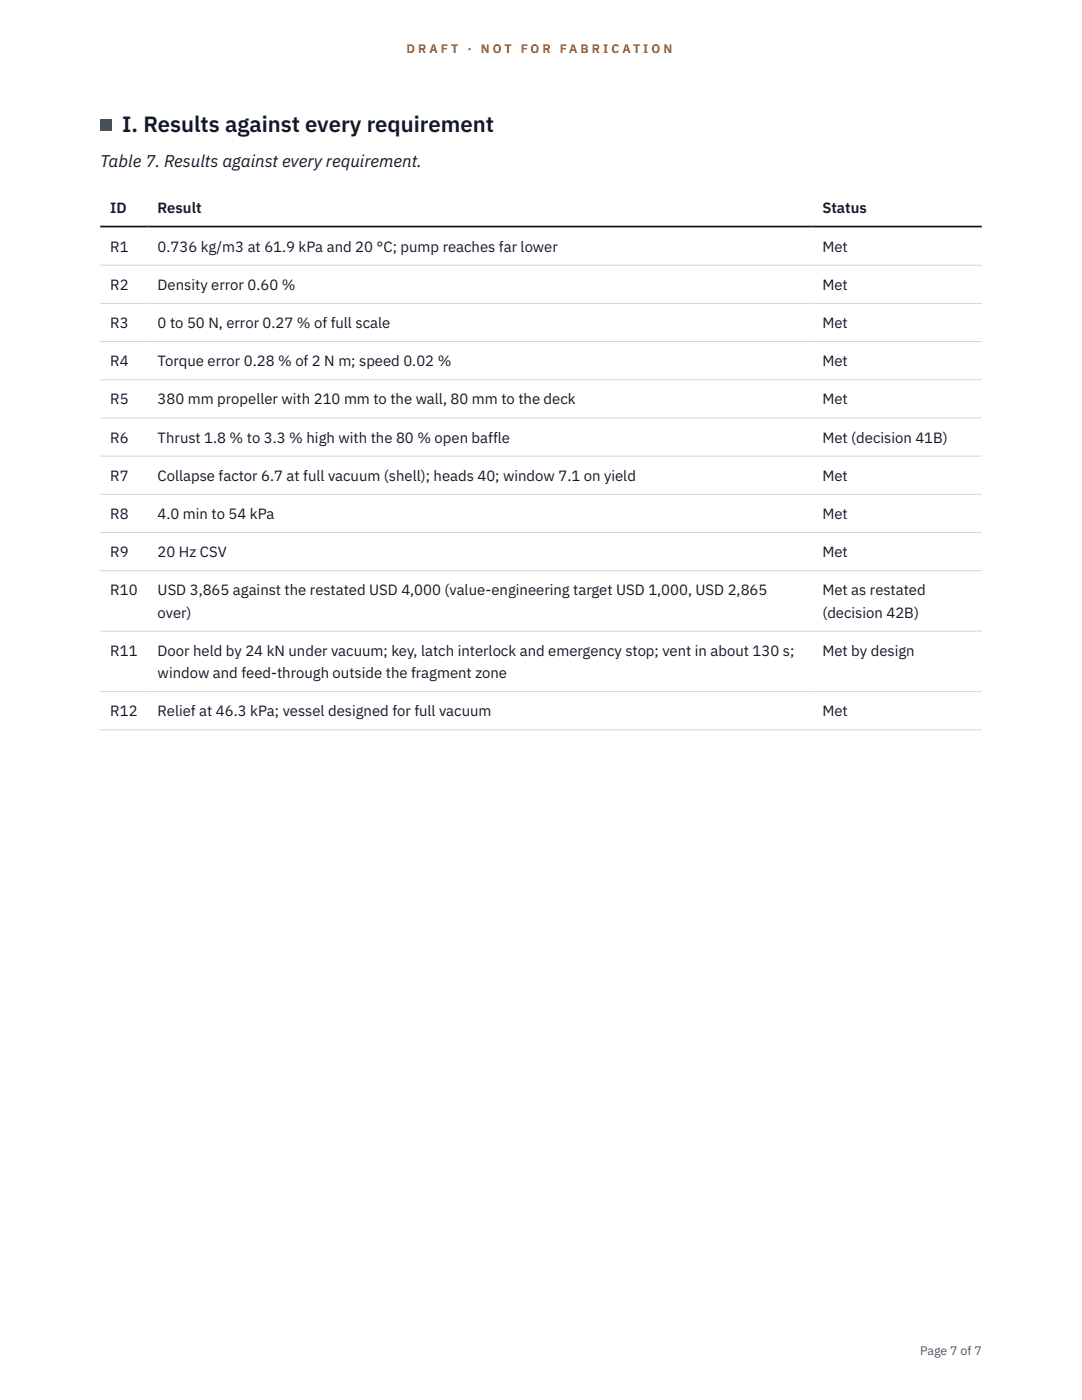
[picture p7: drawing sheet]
<svg xmlns="http://www.w3.org/2000/svg" width="216mm" height="279mm" viewBox="0 0 216 279" stroke-linecap="round" stroke-linejoin="round" font-family="sans-serif">
<defs><g id="words">
<text font-size="4.4" fill="#111827" x="24.4" y="26.4">I. Results against every requirement</text>
<text font-size="3.4" fill="#111827" x="20" y="33.3">Table 7. Results against every requirement.</text>
<g font-size="3" fill="#111827">
<text x="22" y="42.4">ID</text>
<text x="31.5" y="42.4">Result</text>
<text x="164.1" y="42.4">Status</text>
<text x="22" y="50.2">R1</text>
<text x="31.5" y="50.2">0.736 kg/m3 at 61.9 kPa and 20 °C; pump reaches far lower</text>
<text x="164.1" y="50.2">Met</text>
<text x="22" y="57.8">R2</text>
<text x="31.5" y="57.8">Density error 0.60 %</text>
<text x="164.1" y="57.8">Met</text>
<text x="22" y="65.5">R3</text>
<text x="31.5" y="65.5">0 to 50 N, error 0.27 % of full scale</text>
<text x="164.1" y="65.5">Met</text>
<text x="22" y="73.1">R4</text>
<text x="31.5" y="73.1">Torque error 0.28 % of 2 N m; speed 0.02 %</text>
<text x="164.1" y="73.1">Met</text>
<text x="22" y="80.7">R5</text>
<text x="31.5" y="80.7">380 mm propeller with 210 mm to the wall, 80 mm to the deck</text>
<text x="164.1" y="80.7">Met</text>
<text x="22" y="88.3">R6</text>
<text x="31.5" y="88.3">Thrust 1.8 % to 3.3 % high with the 80 % open baffle</text>
<text x="164.1" y="88.3">Met (decision 41B)</text>
<text x="22" y="96">R7</text>
<text x="31.5" y="96">Collapse factor 6.7 at full vacuum (shell); heads 40; window 7.1 on yield</text>
<text x="164.1" y="96">Met</text>
<text x="22" y="103.6">R8</text>
<text x="31.5" y="103.6">4.0 min to 54 kPa</text>
<text x="164.1" y="103.6">Met</text>
<text x="22" y="111.2">R9</text>
<text x="31.5" y="111.2">20 Hz CSV</text>
<text x="164.1" y="111.2">Met</text>
<text x="22" y="118.8">R10</text>
<text x="31.5" y="118.8">USD 3,865 against the restated USD 4,000 (value-engineering target USD 1,000, USD 2,865</text>
<text x="164.1" y="118.8">Met as restated</text>
<text x="31.5" y="123.3">over)</text>
<text x="164.1" y="123.3">(decision 42B)</text>
<text x="22" y="130.9">R11</text>
<text x="31.5" y="130.9">Door held by 24 kN under vacuum; key, latch interlock and emergency stop; vent in about 130 s;</text>
<text x="164.1" y="130.9">Met by design</text>
<text x="31.5" y="135.3">window and feed-through outside the fragment zone</text>
<text x="22" y="142.9">R12</text>
<text x="31.5" y="142.9">Relief at 46.3 kPa; vessel designed for full vacuum</text>
<text x="164.1" y="142.9">Met</text>
</g>
<g font-size="2.5" fill="#b45309">
<text x="81.1" y="10.5">D R A F T</text>
<text x="93.3" y="10.5">·</text>
<text x="95.9" y="10.5">N O T</text>
<text x="103.9" y="10.5">F O R</text>
<text x="111.7" y="10.5">F A B R I C A T I O N</text>
</g>
<text font-size="2.5" fill="#4b5563" x="183.6" y="270.3">Page 7 of 7</text>
</g></defs>
<path d="M20 52.9h175.9M20 60.5h175.9M20 68.2h175.9M20 75.8h175.9M20 83.4h175.9M20 91h175.9M20 98.7h175.9M20 106.3h175.9M20 113.9h175.9M20 126h175.9M20 138h175.9M20 145.6h175.9" fill="none" stroke="#d1d5db" stroke-width=".2"/>
<path d="M20 45.2h175.9" fill="none" stroke="#111827" stroke-width=".35"/>
<path d="M20 23.8h2.2v2.2h-2.2z" fill="#0f766e"/>
<use href="#words"/>
</svg>
